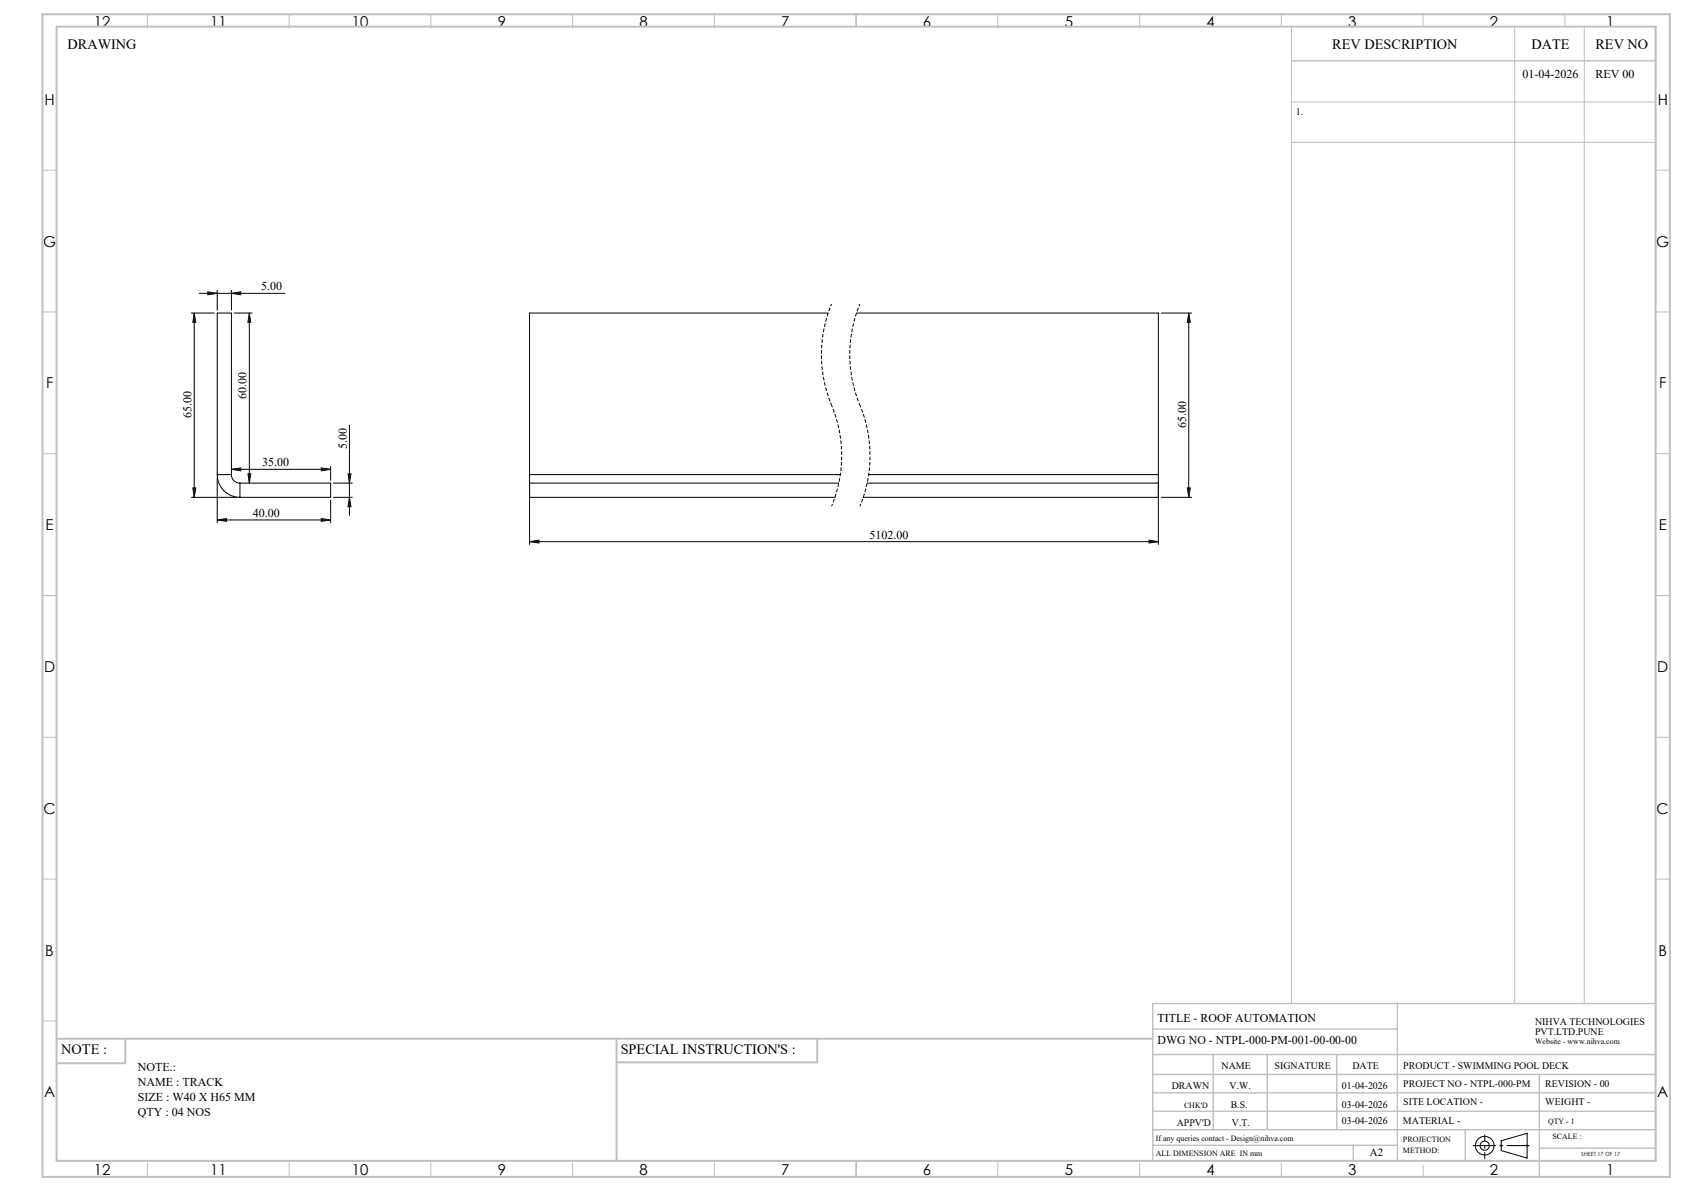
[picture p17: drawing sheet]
<svg xmlns="http://www.w3.org/2000/svg" width="594mm" height="420mm" viewBox="0 0 594 420" stroke-linecap="round" stroke-linejoin="round" font-family="sans-serif">
<defs><g id="words">
<g font-size="5.3">
<text x="33.1" y="9.5">12</text>
<text x="74.1" y="9.5">11</text>
<text x="124.1" y="9.5">10</text>
<text x="175.6" y="9.5">9</text>
<text x="225.6" y="9.5">8</text>
<text x="275.6" y="9.5">7</text>
<text x="325.6" y="9.5">6</text>
<text x="375.6" y="9.5">5</text>
<text x="425.6" y="9.5">4</text>
<text x="475.6" y="9.5">3</text>
<text x="525.6" y="9.5">2</text>
<text x="566.6" y="9.5">1</text>
<text x="15.7" y="37">H</text>
<text x="584.7" y="37">H</text>
<text x="15.2" y="87">G</text>
<text x="584.2" y="87">G</text>
<text x="16.2" y="137">F</text>
<text x="585.2" y="137">F</text>
<text x="16.1" y="187">E</text>
<text x="585.1" y="187">E</text>
<text x="15.5" y="237">D</text>
<text x="584.5" y="237">D</text>
<text x="15.4" y="287">C</text>
<text x="584.4" y="287">C</text>
<text x="16" y="337">B</text>
<text x="585" y="337">B</text>
<text x="15.5" y="387">A</text>
<text x="584.5" y="387">A</text>
<text x="33.1" y="414.5">12</text>
<text x="74.1" y="414.5">11</text>
<text x="124.1" y="414.5">10</text>
<text x="175.6" y="414.5">9</text>
<text x="225.6" y="414.5">8</text>
<text x="275.6" y="414.5">7</text>
<text x="325.6" y="414.5">6</text>
<text x="375.6" y="414.5">5</text>
<text x="425.6" y="414.5">4</text>
<text x="475.6" y="414.5">3</text>
<text x="525.6" y="414.5">2</text>
<text x="566.6" y="414.5">1</text>
</g>
<g font-size="5">
<text x="23.8" y="17.2">DRAWING</text>
<text x="470" y="17.4">REV DESCRIPTION</text>
<text x="540.2" y="17.4">DATE</text>
<text x="562.8" y="17.4">REV NO</text>
<text x="21.6" y="371.8">NOTE :</text>
<text x="218.9" y="371.8">SPECIAL INSTRUCTION'S :</text>
</g>
<g font-size="4.2">
<text x="537.1" y="27.6">01-04-2026</text>
<text x="562.8" y="27.6">REV 00</text>
<text x="92.1" y="102.4">5.00</text>
<text x="87" y="140.7" transform="rotate(-90 87 140.7)">60.00</text>
<text x="67.5" y="147.5" transform="rotate(-90 67.5 147.5)">65.00</text>
<text x="418.3" y="150.8" transform="rotate(-90 418.3 150.8)">65.00</text>
<text x="122.3" y="158.4" transform="rotate(-90 122.3 158.4)">5.00</text>
<text x="92.5" y="164.5">35.00</text>
<text x="89.1" y="182.3">40.00</text>
<text x="306.7" y="190">5102.00</text>
<text x="408.3" y="360.3">TITLE - ROOF AUTOMATION</text>
<text x="408.3" y="368.2">DWG NO - NTPL-000-PM-001-00-00-00</text>
<text x="48.7" y="377.7">NOTE.:</text>
<text x="48.7" y="382.9">NAME : TRACK</text>
<text x="48.7" y="388.2">SIZE : W40 X H65 MM</text>
<text x="48.7" y="393.4">QTY : 04 NOS</text>
</g>
<text font-size="3.9" x="483.2" y="407.7">A2</text>
<g font-size="3.5">
<text x="457" y="40.6">1.</text>
<text x="541.5" y="361.3">NIHVA TECHNOLOGIES</text>
<text x="541.5" y="364.9">PVT.LTD.PUNE</text>
<text x="430.9" y="377">NAME</text>
<text x="449.6" y="377">SIGNATURE</text>
<text x="477" y="377">DATE</text>
<text x="495" y="377">PRODUCT - SWIMMING POOL DECK</text>
<text x="495" y="383.3">PROJECT NO - NTPL-000-PM</text>
<text x="545.1" y="383.3">REVISION - 00</text>
<text x="413.3" y="384.1">DRAWN</text>
<text x="433.7" y="384.1">V.W.</text>
<text x="473.4" y="384.1">01-04-2026</text>
<text x="495" y="389.8">SITE LOCATION -</text>
<text x="545.1" y="389.8">WEIGHT -</text>
<text x="434.1" y="390.6">B.S.</text>
<text x="473.4" y="390.6">03-04-2026</text>
<text x="415.1" y="396.9">APPV'D</text>
<text x="434.6" y="396.9">V.T.</text>
<text x="473.4" y="396.5">03-04-2026</text>
<text x="494.8" y="396.5">MATERIAL -</text>
</g>
<g font-size="2.8">
<text x="541.5" y="368.3">Website - www.nihva.com</text>
<text x="417.6" y="390.6">CHK'D</text>
<text x="546.1" y="396.5">QTY - 1</text>
<text x="547.6" y="401.7">SCALE :</text>
<text x="407.7" y="402.2">If any queries contact - Design@nihva.com</text>
<text x="407.7" y="407.7">ALL DIMENSION ARE IN mm</text>
<text x="494.8" y="402.7">PROJECTION</text>
<text x="494.8" y="406.5">METHOD:</text>
</g>
<text font-size="2" x="557.8" y="407.8">SHEET 17 OF 17</text>
</g></defs>
<g fill="none" stroke="#000" stroke-width=".35">
<path d="M67.5 110.4h8.1M68.5 110.4l.5 3.3h-1zM68.5 110.4v65M70.3 103.5h30.2M73.3 102.9l3.3 .6-3.3 .4zM76.6 102.4v7M81.6 103.5l3.3-.6v1zM81.6 102.4v7M82.6 110.4h6.3M87.9 110.4l.5 3.3h-.9zM87.9 110.4v60M292.1 110.4h-105.3v57"/>
<path d="M302.1 110.4h106.5v57M409.6 110.4h10.7M419.3 110.4l.5 3.3h-1zM419.3 110.4v65M123.3 149.9v31.8M67.5 175.4h16.1M68 172.1h1l-.5 3.3zM76.6 168.4v15.9M76.6 167.4a8 8 0 0 0 8 8M76.6 167.4h5M76.6 167.4v-57h5v57M81.6 167.4a2.95 2.95 0 0 0 3 3"/>
<path d="M81.6 165.5l3.3-.5v1zM81.6 165.5h35M84.6 170.4h32v5h-32M84.6 170.4v5M87.5 167.1h.9l-.5 3.3zM113.3 165l3.3 .5-3.3 .5zM116.6 176.4v7.9M116.6 164.5v4.9M117.6 175.4h6.7M117.6 170.4h6.7M122.8 167.1h1l-.5 3.3zM123.3 175.4l.5 3.3h-1z"/>
<path d="M186.8 167.4v3M186.8 175.4h107.7M186.8 170.4h109M186.8 167.4h109.6M186.8 170.4v21.6M304.5 175.4h104.1M305.9 170.4h102.7M306.4 167.4h102.2M408.6 167.4v3M408.6 170.4v21.6M409.6 175.4h10.7M418.8 172.1h1l-.5 3.3z"/>
<path d="M76.6 183.4l3.3-.5v1zM76.6 183.4h40M113.3 182.9l3.3 .5-3.3 .5zM186.8 191l3.3-.5v1zM186.8 191h221.8M405.3 190.5l3.3 .5-3.3 .5zM529.5 402.3l9.2-2.7v8.8l-9.2-2.7z"/>
<circle cx="523.7" cy="404" r="1.62"/>
<circle cx="523.7" cy="404" r="3.3"/>
</g>
<path d="M293.3 107.2a46.4 46.4 0 0 0 0 35.7M303.3 107.2a46.4 46.4 0 0 0 0 35.7M293.3 142.9a46.4 46.4 0 0 1 0 35.6M303.3 142.9a46.4 46.4 0 0 1 0 35.6" fill="none" stroke="#000" stroke-width=".35" stroke-dasharray="1.3 .6" stroke-dashoffset=".4" stroke-linecap="butt"/>
<g fill="none" stroke="#c0c0c0" stroke-width=".35">
<path d="M52 5v5M102 5v5M152 5v5M202 5v5M252 5v5M302 5v4.4M352 5v5M402 5v5M452 5v4.4M455.5 9.4v344.5M502 5v4.4M534.3 9.4v344.5"/>
<path d="M552 5v4.4M558.8 9.4v344.5M455.5 36h128.5M455.5 50.2h128.5M15 60h5M584 60h5M15 110h5M584 110h5M15 160h5M584 160h5M15 210h5M584 210h5"/>
<path d="M15 260h5M584 260h5M15 310h5M584 310h5M15 360h5M52 410v5M102 410v5M152 410v5M202 410v5M252 410v5M302 409.4v5.6M352 409.4v5.6"/>
<path d="M402 410v5M452 410v5M502 410.9v4.1M529 404h1M529.2 403.7l.7 .7M529.5 403.5v1M529.9 403.7l-.7 .7M538.1 404h1.1M538.3 403.7l.7 .7M538.7 403.5v1M539 403.7l-.7 .7"/>
</g>
<path d="M519.5 404h20.1" fill="none" stroke="#000" stroke-width=".35" stroke-dasharray="15.2 1.3 1.3 1.3" stroke-dashoffset="7.1" stroke-linecap="butt"/>
<path d="M523.7 408.8v-8.7" fill="none" stroke="#000" stroke-width=".35" stroke-dasharray="15.2 1.3 1.3 1.3" stroke-dashoffset="12.8" stroke-linecap="butt"/>
<g fill="none" stroke="#c0c0c0" stroke-width=".5">
<path d="M455.5 21.5h128.5M492.9 353.9v55.5M584 353.9h-177.4v55.5M406.6 371.9h177.4M406.6 378.9h177.4M406.6 362.9h86.3M428 371.9v26.5M447 371.9v26.5M471.5 371.9v26.5M543 378.9v36.1M406.6 391.9h177.4M406.6 385.4h177.4"/>
<path d="M406.6 398.4h177.4M516.9 398.4v11M406.6 403.9h86.3M477.3 403.9v5.5M543 404.9h41"/>
</g>
<path d="M15 5h574v410h-574zM20 9.4h564v400h-564zM20 366.3h386.6M44.2 366.3v8.6h-24.2M217.5 366.3v43.1M288.3 366.3v8.3h-70.8" fill="none" stroke="#c0c0c0" stroke-width=".7"/>
<g fill="#000">
<path d="M68.5 110.4l.5 3.3h-1zM68 172.1h1l-.5 3.3z"/>
<path d="M73.3 102.9l3.3 .6-3.3 .4zM81.6 103.5l3.3-.6v1z"/>
<path d="M419.3 110.4l.5 3.3h-1zM418.8 172.1h1l-.5 3.3z"/>
<path d="M113.3 165l3.3 .5-3.3 .5zM81.6 165.5l3.3-.5v1z"/>
<path d="M123.3 175.4l.5 3.3h-1zM122.8 167.1h1l-.5 3.3zM87.5 167.1h.9l-.5 3.3zM87.9 110.4l.5 3.3h-.9z"/>
<path d="M76.6 183.4l3.3-.5v1zM113.3 182.9l3.3 .5-3.3 .5z"/>
<path d="M186.8 191l3.3-.5v1zM405.3 190.5l3.3 .5-3.3 .5z"/>
</g>
<use href="#words"/>
</svg>
